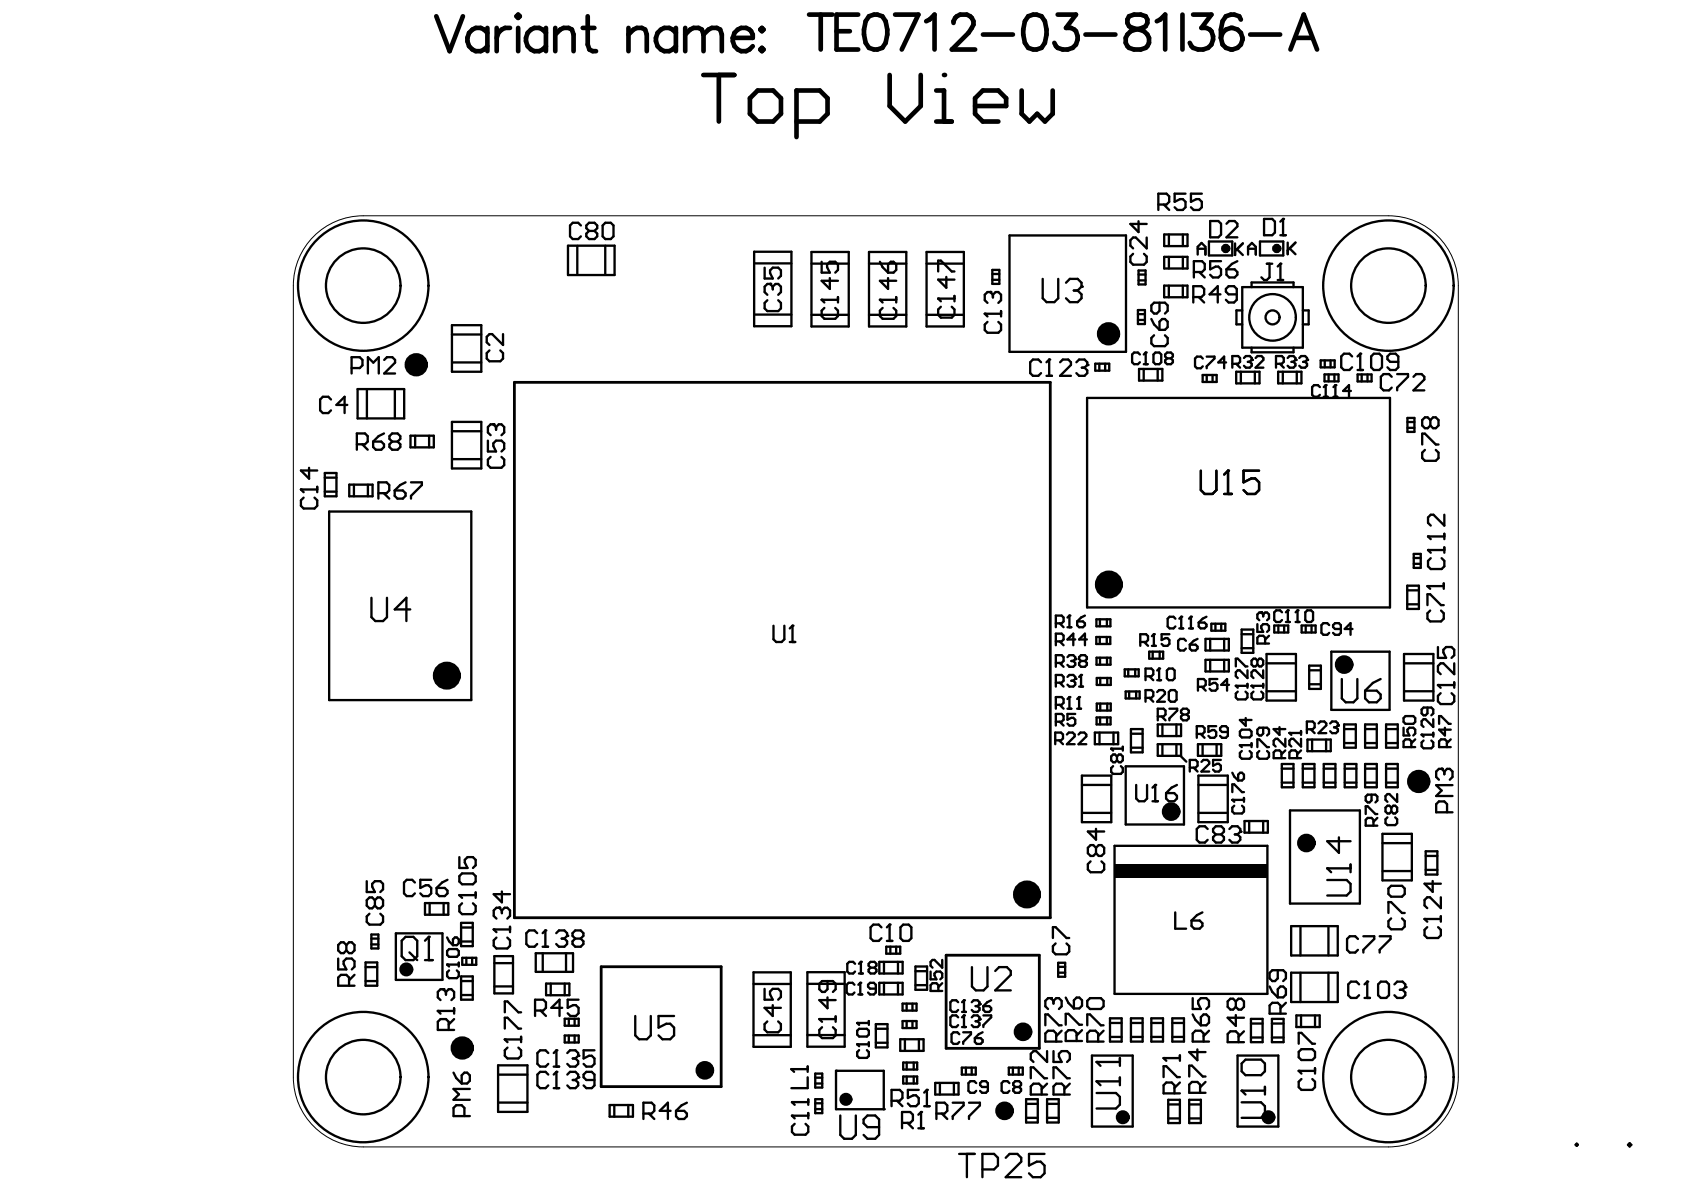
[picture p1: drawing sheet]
<svg xmlns="http://www.w3.org/2000/svg" width="297mm" height="210mm" viewBox="0 0 297 210" stroke-linecap="round" stroke-linejoin="round" font-family="sans-serif">
<g fill="none" stroke="#000" stroke-width=".41">
<path d="M102.5 39.8l-.5-.5h-1l-.5 .5v1.9l.5 .5h1l.5-.5M106.3 39.8l.5-.5h.9l.5 .5v1.9l-.5 .5h-.9l-.5-.5zM200.8 39v1.9l-1.4-1.4h2.9M204.3 36.1h1.5l.4-.5v-1l-.4-.4h-1.5v2.8M205.3 36.1l.9 .9M209.1 34.2h-1.9v1.4l1-.5h.4l.5 .5v1l-.5 .4h-.9l-.5-.4M212 34.2h-1.9v1.4l.9-.5h.5l.5 .5v1l-.5 .4h-1l-.4-.4M213.5 39h1.4l.5 .5v1.9l-.5 .5h-1.4zM216.3 39.5l.5-.5h1l.5 .5v.4l-2 2h2M223 38.6h1.4l.5 .5v1.9l-.5 .5h-1.4zM225.8 39.1l.5-.5v2.9M79.7 57.4h5.2v8.2h-5.2z"/>
<path d="M79.7 59h5.2M88.7 58.9v2l-1.9-2h-.5l-.4 .5v1l.4 .5M100.2 43.3h8.2v5.2h-8.2zM101.8 43.4v5.1M103.9 40.7l-.5-.4v-.5l.5-.5h1l.4 .5v.5l-.4 .4M103.9 40.7l-.5 .5v.5l.5 .5h1l.4-.5v-.5l-.4-.5M103.9 40.7h1M106.8 43.3v5.2M133 44.4h6.6v13.1h-6.6zM133 55.5h6.6M133 46.5h6.6M134.9 47.2v1.9h1.4l-.5-.9v-.5l.5-.5h1l.4 .5v.9l-.4 .5"/>
<path d="M135.4 53l-.5 .4v1l.5 .5h1.9l.4-.5v-1l-.4-.4M136.3 50.6l.5-.5h.5l.4 .5v.9l-.4 .5M136.3 50.6v.4M136.3 50.6l-.5-.5h-.4l-.5 .5v.9l.5 .5M143.1 46.5h6.6M143.1 44.4h6.6v13.2h-6.6zM143.1 55.5h6.6M144.9 46.2v1.9h1.5l-.5-1v-.4l.5-.5h.9l.5 .5v.9l-.5 .5M145.4 54.3l-.5 .5v1l.5 .4h1.9l.5-.4v-1l-.5-.5M146.4 49v2l-1.5-1.5h2.9M147.8 52.4v1M147.8 52.9h-2.9l.5 .5"/>
<path d="M153.3 46.5h6.6M153.3 44.4h6.6v13.2h-6.6zM153.3 55.5h6.6M155.2 46.2l.5 .9 .9 1M155.7 54.3l-.5 .5v1l.5 .4h1.9l.5-.4v-1l-.5-.5M156.6 46.7l.5-.5h.5l.5 .5v.9l-.5 .5h-1zM156.6 49v2l-1.4-1.5h2.9M158.1 52.4v1M158.1 52.9h-2.9l.5 .5M163.4 46.5h6.6M163.4 44.4h6.6v13.2h-6.6zM163.4 55.5h6.6"/>
<path d="M165.5 47.9v-1.9h.5l1.9 1.9h.5M166 54.1l-.5 .5v.9l.5 .5h1.9l.5-.5v-.9l-.5-.5M166.9 48.8v2l-1.4-1.5h2.9M168.4 52.2v1M168.4 52.7h-2.9l.5 .5M174.2 56.8l-.5 .5v.9l.5 .5h1.9l.5-.5v-.9l-.5-.5M175 47.6h1.3v2.5h-1.3zM175 48.3h1.3M175 49.4h1.3M175.1 52l-.4-.5h-.5l-.5 .5v.9l.5 .5M175.1 52l.5-.5h.5l.5 .5v.9l-.5 .5M175.1 52v.5"/>
<path d="M176.6 54.9v.9M176.6 55.3h-2.9l.5 .5M178.1 41.5h20.5v20.6h-20.5zM183.9 49.2v3.4l.7 .7h1.4l.7-.7v-3.4M188 49.9l.7-.7h1.4l.7 .7v.7l-.7 .6M189.4 51.2h.7M190.1 51.2l.7 .7v.7l-.7 .7h-1.4l-.7-.7M199.9 44.8l-.5 .4v1l.5 .5h1.9l.5-.5v-1l-.5-.4M200.7 54.7h1.2v2.5h-1.2zM200.7 56.4h1.2M200.7 55.4h1.2M200.8 47.7h1.3v2.5h-1.3z"/>
<path d="M200.8 48.4h1.3M200.8 49.5h1.3M202.3 41.9v1.9l-2-1.9h-.4l-.5 .5v.9l.5 .5M203.1 56.3l.5 .9 .9 1M203.6 59.1l-.5 .5v1l.5 .5h1.9l.5-.5v-1l-.5-.5M204.5 53.4v1.4l-.5 .5h-.4l-.5-.5v-.9l.5-.5h1.9l.5 .5v.9l-.5 .5M204.5 56.7l.5-.4h.5l.5 .4v1l-.5 .5h-1zM205.3 50.4h4.2v2h-4.2zM205.4 45.3h4.1v2.1h-4.1zM205.4 41.4h4.1v2h-4.1zM206.2 50.4v2M206.2 41.4v2"/>
<path d="M206.2 45.3v2.1M208.6 50.4v2M208.6 41.4v2M208.6 45.3v2.1M210.5 52.4h1.4l.5-.5v-.9l-.5-.5h-1.4v2.9M210.6 48h1.4l.5-.5v-1l-.5-.4h-1.4v2.8M211.3 44.9v-1.4l.6-.6 .7 .6v1.4M211.3 43.9h1.3M211.4 52.4l1 1M211.5 48l1 .9M213.2 42.6h4.2v2.5h-4.2zM215.3 51.9h-1.9l1.4-1.4v2.9"/>
<path d="M215.4 46.1h-1.9v1.4l.9-.5h.5l.5 .5v1l-.5 .4h-1l-.4-.4M216.3 47.5h1.5l.5 .5v.5l-.5 .4h-1l-.5-.4zM217.9 42.9v2.1M218.2 51.9h-1.5l-.5-.5v-.4l.5-.5h1l.5 .5v1.9l-.5 .5h-1l-.5-.5M218.2 44l1 1M218.3 46.1l-1 .4-1 1M219.1 54.8h-1v2.4h1M219.1 50.6h10.7v10.7h-10.7zM219.2 42.9l-1.3 1.4M220.1 43.9h1.4M220.1 44.9v-1.4l.7-.6 .7 .6v1.4M220.8 50.6v-.8h7.4v.8"/>
<path d="M222.2 42.6h4.2v2.5h-4.2zM223.5 46.5h.9M223.9 46.5v2.4l-.4 .5h-.5l-.5-.5M225.4 49.4h.9M225.4 47l.5-.5v2.9M225.8 41.5h1M227.1 42.8v2M227.5 43.8l1 1M228.5 42.8l-1.4 1.4M229.8 54.8h1v2.4h-1M58.4 70.5l-.5-.5h-1l-.4 .5v1.9l.4 .5h1l.5-.5M61.3 71.4h-2l1.5-1.4v2.9"/>
<path d="M62 64.9h1.5l.4-.5v-.9l-.4-.5h-1.5v2.9M62.9 78.4h1.5l.5-.5v-1l-.5-.4h-1.5v2.8M63.1 68.6h8.2v5.2h-8.2zM63.9 78.4l1 .9M64.7 68.7v5.1M64.9 65.9v-2.9l1 1 .9-1v2.9M65.8 77.9h1.5l.4 .5v.5l-.4 .4h-1l-.5-.4zM67.7 76.5l-.9 .4-1 1M67.8 63.5l.4-.5h1l.5 .5v.5l-1.9 1.9h1.9M69.2 77.9l-.5-.5v-.5l.5-.4h.9l.5 .4v.5l-.5 .5M69.2 77.9l-.5 .5v.5l.5 .4h.9l.5-.4v-.5l-.5-.5M69.2 77.9h.9"/>
<path d="M69.6 68.7v5.1M72.4 76.9h4.1v2h-4.1zM73.2 76.9v2M75.7 76.9v2M79.7 74.4h5.2v8.2h-5.2zM79.7 76.1h5.2M79.7 63.9h5.2M86.1 77.7v1.9h1.4l-.5-.9v-.5l.5-.5h1l.4 .5v1l-.4 .4M86.3 61.8l-.4 .5v.9l.4 .5h2l.4-.5v-.9l-.4-.5M87.5 75.3l-.5-.5h-.5l-.4 .5v1l.4 .5M87.5 75.3l.5-.5h.5l.4 .5v1l-.4 .5M87.5 75.3v.5"/>
<path d="M183.6 63.9l-.4-.5h-1l-.5 .5v1.9l.5 .5h1l.4-.5M184.6 66.3h.9M184.6 63.9l.5-.5v2.9M187 63.9l.5-.5h.9l.5 .5v.5l-1.9 1.9h1.9M189.9 63.9l.4-.5h1l.5 .5v.5l-.5 .5M190.8 64.9h.5M191.3 64.9l.5 .4v.5l-.5 .5h-1l-.4-.5M191.8 70.2h53.4v36.9h-53.4zM193.2 64.2h2.5v1.2h-2.5zM193.9 64.2v1.2M194.9 64.2v1.2M200.9 65.1h4.1v2h-4.1z"/>
<path d="M201.1 62.5l-.4-.3h-.7l-.3 .3v1.4l.3 .3h.7l.4-.3M201.7 65.1v2M201.7 64.2h.7M201.7 62.5l.4-.3v2M203.5 62.5l.3-.3h.7l.3 .3v1.4l-.3 .3h-.7l-.3-.3zM204.2 65.1v2M205.9 63.2l-.4-.3v-.4l.4-.3h.6l.4 .3v.4l-.4 .3M205.9 63.2l-.4 .4v.3l.4 .3h.6l.4-.3v-.3l-.4-.4M205.9 63.2h.6M212.1 66.1h2.5v1.3h-2.5zM212.2 63.2l-.4-.3h-.7l-.3 .3v1.4l.3 .4h.7l.4-.4M212.8 62.9h1.4v.3l-1.4 1.4v.4"/>
<path d="M212.9 66.1v1.3M213.9 66.1v1.3M216.3 63.9h-1.4l1-1v2.1M217.4 64.2h1l.3-.4v-.7l-.3-.3h-1v2.1M218.1 64.2l.6 .7M218.1 65.6h4.1v2h-4.1zM218.9 65.6v2M219.4 63.1l.4-.3h.6l.4 .3v.4l-.4 .3M220.1 63.8h.3M220.4 63.8l.4 .4v.3l-.4 .4h-.6l-.4-.4M220.8 61.3v.8h7.4v-.8M221.3 65.6v2"/>
<path d="M221.5 63.1l.3-.3h.7l.3 .3v.4l-1.3 1.4h1.3M225.1 64.2h1l.3-.4v-.7l-.3-.3h-1v2.1M225.5 65.6h4.1v2h-4.1zM225.8 64.2l.6 .7M226.3 65.6v2M227.1 63.1l.4-.3h.7l.3 .3v.4l-.3 .3M227.8 63.8h.4M228.2 63.8l.3 .4v.3l-.3 .4h-.7l-.4-.4M228.7 65.6v2M229.2 63.1l.3-.3h.7l.4 .3v.4l-.4 .3M229.9 63.8h.3M230.2 63.8l.4 .4v.3l-.4 .4h-.7l-.3-.4"/>
<path d="M232.8 68.3l-.3-.4h-.7l-.4 .4v1.3l.4 .4h.7l.3-.4M233 63.6h2.4v1.2h-2.4zM233.5 70h.7M233.5 68.3l.3-.4v2.1M233.6 66h2.5v1.3h-2.5zM233.7 63.6v1.2M234.3 66v1.3M234.7 63.6v1.2M235.2 68.3l.4-.4v2.1M235.2 70h.7M235.4 66v1.3M238.3 69h-1.4l1-1.1v2.1"/>
<path d="M238.5 62.9l-.5-.5h-.9l-.5 .5v1.9l.5 .5h.9l.5-.5M239.5 65.3h.9M239.5 62.9l.4-.5v2.9M239.5 66h2.4v1.3h-2.4zM240.2 66v1.3M241.2 66v1.3M241.9 62.9l.4-.5h1l.5 .5v1.9l-.5 .5h-1l-.4-.5zM245.5 66.5l-.5-.5h-1l-.4 .5v1.9l.4 .5h1l.5-.5M246.4 66h2v.5l-2 1.9v.5M246.6 63.8h-1.4l-.5-.4v-.5l.5-.5h1l.4 .5v1.9l-.4 .5h-1l-.5-.5M248.3 73.7h1.2v2.5h-1.2zM248.3 75.5h1.2"/>
<path d="M248.3 74.4h1.2M249.3 66.5l.5-.5h1l.4 .5v.4l-1.9 2h1.9M250.9 78.4v-1.9h.4l2 1.9h.4M251.3 79.4l-.4 .4v1l.4 .5h2l.4-.5v-1l-.4-.4M252.3 74.1l-.5-.5h-.5l-.4 .5v1l.4 .4h.5l.5-.4M252.3 74.1l.5-.5h.5l.4 .5v1l-.4 .4h-.5l-.5-.4M252.3 74.1v1M53.6 87.8l-.5 .5v.9l.5 .5h1.9l.5-.5v-.9l-.5-.5M54.5 82.5v1.9l-1.4-1.4h2.9M56 85.9v.9M56 86.3h-2.9l.5 .5M57.3 83.4h2v4.1h-2z"/>
<path d="M57.3 84.3h2M57.3 86.7h2M58.1 90.2h25v33.3h-25zM61.6 85.5h4.1v2h-4.1zM62.4 85.5v2M64.9 85.5v2M66.7 87h1.5l.5-.5v-.9l-.5-.5h-1.5v2.9M67.7 87l1 1M69.6 86.5h1.5l.4 .5v.5l-.4 .5h-1l-.5-.5zM71.5 85.1l-.9 .5-1 .9M72.5 85.1h1.9v.5l-1.9 1.9v.5M79.7 81h5.2"/>
<path d="M86.5 80.6l-.4 .5v.9l.4 .5h2l.4-.5v-.9l-.4-.5M211.8 83v3.4l.7 .7h1.4l.7-.7v-3.4M215.9 87.1h1.4M215.9 83.7l.7-.7v4.1M222.1 83h-2.7v2.1l1.3-.7h.7l.7 .7v1.3l-.7 .7h-1.4l-.6-.7M249.4 97.7h1.2v2.5h-1.2zM249.4 99.4h1.2M249.4 98.4h1.2M252.4 98.5l-.5 .4v1l.5 .5h1.9l.5-.5v-1l-.5-.4M254.8 90.8v1.9l-2-1.9h-.4l-.5 .5v.9l.5 .5M254.8 94.1v1M254.8 96.5v1"/>
<path d="M254.8 97h-2.9l.5 .5M254.8 94.6h-2.9l.5 .5M65.5 105.4v3.5l.7 .6h1.4l.7-.6v-3.5M72.4 107.5h-2.8l2.1-2.1v4.1M136.4 110.4v2.4l.5 .4h1l.5-.4v-2.4M139.3 113.2h1M139.3 110.8l.5-.4v2.8M186.2 110h1.1l.3-.4v-.7l-.3-.3h-1.1v2M186.2 113.1h1.1l.3-.3v-.7l-.3-.3h-1.1v2M186.2 116.9h1.1l.3-.3v-.7l-.3-.3h-1.1v2M186.9 113.1l.7 .7M186.9 116.9l.7 .7"/>
<path d="M186.9 110l.7 .6M188.3 115.9l.3-.3h.7l.4 .3v.3l-.4 .4M188.3 119.4l.3-.3h.7l.4 .3v.3l-.4 .4M188.3 108.9l.3-.3v2M188.3 110.6h.7M189 116.6h.3M189.3 116.6l.4 .3v.4l-.4 .3h-.7l-.3-.3M189.7 112.8h-1.4l1-1v2M190 109.6h1l.4 .4v.3l-.4 .3h-.7l-.3-.3zM190.3 119.4l.4-.3v2M190.7 116.6l-.4-.4v-.3l.4-.3h.7l.3 .3v.3l-.3 .4M190.7 116.6h.7"/>
<path d="M190.7 116.6l-.4 .3v.4l.4 .3h.7l.3-.3v-.4l-.3-.3M191.4 108.6l-.7 .3-.7 .7M191.7 112.8h-1.4l1.1-1v2M193.4 112.4h2.4v1.2h-2.4zM193.4 109.2h2.5v1.3h-2.5zM193.4 116h2.5v1.2h-2.5zM193.5 119.6h2.4v1.2h-2.4zM194 112.4v1.2M194 109.2v1.3M194 116v1.2M194.1 119.6v1.2M195.2 112.4v1.2"/>
<path d="M195.2 109.2v1.3M195.3 116v1.2M195.3 119.6v1.2M198.4 118.1h2.5v1.2h-2.5zM199 118.1v1.2M200.2 118.1v1.2M201.1 113.2h1.1l.3-.3v-.7l-.3-.3h-1.1v2M201.8 113.2l.7 .7M202.1 119.3h1l.3-.3v-.7l-.3-.4h-1v2.1M202.7 114.9h2.5v1.3h-2.5zM202.7 119.3l.7 .7M203.2 112.2l.3-.3v2"/>
<path d="M203.2 113.9h.7M203.3 114.9v1.3M204.1 118.3l.4-.4v2.1M204.1 120h.7M204.6 114.9v1.3M205.8 118.3l.4-.4h.7l.3 .4v1.3l-.3 .4h-.7l-.4-.4zM206.3 111.9h-1.4v1l.7-.3h.3l.4 .3v.7l-.4 .3h-.7l-.3-.3M207.3 109.1l-.3-.3h-.7l-.3 .3v1.4l.3 .3h.7l.3-.3M208 110.8h.7M208 109.1l.4-.3v2M209.2 113l-.4-.3h-.6l-.4 .3v1.4l.4 .3h.6l.4-.3M209.7 109.1l.4-.3v2"/>
<path d="M209.7 110.8h.7M209.9 113.7h1l.3 .4v.3l-.3 .3h-.7l-.3-.3zM211.2 112.7l-.7 .3-.6 .7M211.4 109.8h1.1l.3 .4v.3l-.3 .3h-.7l-.4-.3zM212.6 116.4h4.2v2h-4.2zM212.6 112.7h4.2v2h-4.2zM212.8 108.8l-.7 .3-.7 .7M213.5 112.7v2M213.5 116.4v2M213.7 110h2.4v1.2h-2.4zM214.4 110v1.2M214.7 119.8h-1.3v1l.6-.3h.4l.3 .3v.7l-.3 .3h-.7l-.3-.3"/>
<path d="M215.4 110v1.2M215.9 116.4v2M215.9 112.7v2M218 117.6v-1.4h.3l1.4 1.4h.3M219 111.9h2.1M219 114.3h2.1M219 111h2.1v4.2h-2.1zM220 118.2v1.4l-1.3-1.4h-.4l-.3 .4v.7l.3 .3M221.8 116.5l-.4-.3h-.3l-.3 .3v.7l.3 .4h.3l.4-.4M221.8 116.5l.3-.3h.4l.3 .3v.7l-.3 .4h-.4l-.3-.4M221.8 110.1v1.4h1l-.3-.7v-.4l.3-.3h.7l.3 .3v.7l-.3 .4M221.8 116.5v.7"/>
<path d="M222.8 118.2v1.4l-1.4-1.4h-.3l-.3 .4v.7l.3 .3M222.8 108.4v.3M222.8 108.4l-.3-.4h-.4l-.3 .4v.7l.3 .3M222.8 108.4l.4-.4h.3l.3 .4v.7l-.3 .3M223.2 113.5v-1l-.4-.4h-.7l-.3 .4v1h2M223.4 115.4h5.2v8.2h-5.2zM223.4 117h5.2M223.8 112.1l-.6 .7M224.8 110.3h2.4v1.3h-2.4zM225.5 110.3v1.3M226.1 108l-.3-.3h-.7l-.3 .3v1.4l.3 .3h.7l.3-.3M226.5 110.3v1.3"/>
<path d="M226.8 108l.4-.3v2M226.8 109.7h.7M228.5 108l.4-.3v2M228.5 109.7h.7M229.6 110.3h2.5v1.3h-2.5zM230.2 108l.4-.3h.7l.3 .3v1.4l-.3 .3h-.7l-.4-.3zM230.3 110.3v1.3M230.9 117.4h2.1v4.1h-2.1zM230.9 118.2h2.1M231.3 110.3v1.3M234.5 110.3l-.4-.4h-.7l-.3 .4v1.3l.3 .4h.7l.4-.4M234.8 114.9h10.3v10.3h-10.3z"/>
<path d="M236.5 110.9h-1l-.4-.3v-.3l.4-.4h.7l.3 .4v1.3l-.3 .4h-.7l-.4-.4M236.7 119.8v3.4l.7 .7h1.3l.7-.7v-3.4M238.6 110.9h-1.4l1-1v2.1M243.5 119.8l-1.3 .7-1.4 1.3M247.7 115.4h5.1v8.2h-5.1zM247.7 117h5.1M248.2 106.6h2.1M248.2 104.1h2.1M248.2 103.3h2.1v4.1h-2.1zM251.8 106.7v-1.9h.5l1.9 1.9h.5M252.3 107.7l-.5 .5v.9l.5 .5h1.9l.5-.5v-.9l-.5-.5M253.6 114.1v1.9h1.5l-.5-.9v-.5l.5-.5h.9l.5 .5v1l-.5 .4"/>
<path d="M254.7 102.9v1M254.7 103.4h-2.9l.5 .5M256.5 117v1.9l-1.9-1.9h-.5l-.5 .5v.9l.5 .5M186.1 130.6h1.1l.3-.4v-.6l-.3-.4h-1.1v2.1M186.2 120.4h1.1l.3-.3v-.7l-.3-.3h-1.1v2M186.2 124.3h1.1l.3-.3v-.7l-.3-.3h-1.1v2M186.2 127.3h1.1l.3-.3v-.7l-.3-.4h-1.1v2.1M186.8 130.6l.7 .7M186.9 124.3l.7 .7M186.9 127.3l.7 .7M186.9 120.4l.7 .7M188.2 129.6l.3-.4h.7l.4 .4v.3l-1.4 1.4h1.4"/>
<path d="M188.3 123.3l.3-.3v2M188.3 125h.7M189 120.1h.3M189.3 120.1l.4 .3v.4l-.4 .3h-.7l-.3-.3M189.7 125.9h-1.4v1.1l.7-.4h.3l.4 .4v.6l-.4 .4h-.7l-.3-.4M190 123.3l.3-.3v2M190 125h.7M190.2 129.6l.4-.4h.7l.3 .4v.3l-1.4 1.4h1.4M190.3 121.1h.7M190.8 138.5h5.2M190.8 136.8h5.2v8.2h-5.2zM193.1 129.2h4.1v2.1h-4.1z"/>
<path d="M193.4 126.5h2.5v1.3h-2.5zM193.5 124.1h2.4v1.2h-2.4zM193.9 129.2v2.1M194 126.5v1.3M194.1 124.1v1.2M195.3 126.5v1.3M195.3 124.1v1.2M196.3 135.1l-.3 .4v.7l.3 .3h1.4l.4-.3v-.7l-.4-.4M196.4 129.2v2.1M197 133.4l-.3-.3h-.4l-.3 .3v.7l.3 .4h.4l.3-.4M197 133.4l.4-.3h.3l.4 .3v.7l-.4 .4h-.3l-.4-.4M197 133.4v.7"/>
<path d="M198.1 131.7v.7M198.1 132.1h-2.1l.3 .3M198.6 122h2.4v1.2h-2.4zM198.6 135.2h10.2v10.2h-10.2zM199.2 122v1.2M199.5 128.6h2v4.1h-2zM199.5 131.9h2M199.5 129.4h2M200.4 122v1.2M200.4 138.5v2.4l.5 .4h1l.4-.4v-2.4M202.1 123.1h1l.3-.3v-.7l-.3-.4h-1v2.1M202.7 123.1l.7 .7"/>
<path d="M203.3 138.9l.5-.4v2.8M204.1 122.1l.4-.4h.6l.4 .4v.3l-1.4 1.4h1.4M204.2 127.8h4.1v2h-4.1zM204.2 126.4h1l.4-.4v-.6l-.4-.4h-1v2.1M204.2 131.3h4.1v2h-4.1zM204.9 126.4l.7 .7M205 127.8v2M205 131.3v2M205.7 139.9h1.4l.5 .5v.5l-.5 .4h-.9l-.5-.4zM206.3 125h1.3v.4l-1.3 1.3v.4M206.5 121.7h.7l.3 .4v1.3l-.3 .4h-.7l-.3-.4v-1.3zM207.5 127.8v2"/>
<path d="M207.5 131.3v2M207.6 138.5l-1 .4-.9 1M208.3 133.4l.9 .9M208.7 126l-.4-.3v-.3l.4-.4h.6l.4 .4v.3l-.4 .3M208.7 126l-.4 .4v.3l.4 .4h.6l.4-.4v-.3l-.4-.4M208.7 126h.6M209.9 135.4h1l.3-.3v-.7l-.3-.4h-1v2.1M210.6 135.4l.6 .7M211.1 129.5h1l.4-.4v-.7l-.4-.3h-1v2M211.3 131.3h4.1v2h-4.1zM211.3 121.1h1l.4-.3v-.7l-.4-.3h-1v2M211.4 138.5h5.1"/>
<path d="M211.4 136.8h5.2v8.2h-5.2zM211.8 129.5l.7 .6M211.9 134.4l.4-.4h.6l.4 .4v.3l-1.4 1.4h1.4M212 121.1l.7 .7M212.1 131.3v2M214.5 128.1h-1.3v1l.6-.3h.4l.3 .3v.7l-.3 .3h-.7l-.3-.3M214.6 131.3v2M215.3 134h-1.3v1.1l.7-.4h.3l.3 .4v.7l-.3 .3h-.7l-.3-.3M216.6 129.1h-1.1l-.3-.3v-.4l.3-.3h.7l.4 .3v1.4l-.4 .3h-.7l-.3-.3M216.8 120.8h-1.4l1-1v2M217.4 139.7v-1.3h.3l1.4 1.3h.3M217.4 136.3l.3 .7 .7 .7"/>
<path d="M218.3 122l-.3 .3v.7l.3 .4h1.4l.3-.4v-.7l-.3-.3M218.4 136.6l.3-.3h.4l.3 .3v.7l-.3 .4h-.7zM218.7 129l.3-.3h1.4l.4 .3v.7l-.4 .4h-1.4l-.3-.4zM219 132.5l-.3 .3v.7l.3 .3h1.4l.4-.3v-.7l-.4-.3M219.7 126.7v1.3l-1-1h2.1M220 121h-2l.3 .3M220 120.6v.7M220.8 131.1v.7M220.8 131.4h-2.1l.3 .4M221.1 122l-.3 .3v.7l.3 .4h1.4l.3-.4v-.7l-.3-.3M221.8 131.8v-1.4h.3l1.4 1.4h.3M222.1 132.5l-.3 .3v.7l.3 .3h1.4l.3-.3v-.7l-.3-.3"/>
<path d="M222.8 120.6v.7M222.8 128.4v1l-.3 .3h-.4l-.3-.3v-.7l.3-.3h1.4l.3 .3v.7l-.3 .3M222.8 121h-2l.3 .3M223.4 121.9h5.2M225.7 128.3v1.3l-1-1h2M226 133.7v-1l-.3-.3h-.7l-.3 .3v1h2M226.1 138h2.1M226.1 135.6h2.1M226.1 134.8h2.1v4.1h-2.1zM226.7 130.3v1.4l-1.4-1.4h-.3l-.3 .4v.6l.3 .4M226.7 132.4l-.7 .6M228.8 133.7v-1l-.3-.3h-.7l-.4 .3v1h2.1"/>
<path d="M229.5 128.9v.7M229.5 130.3v1.4l-1.4-1.4h-.3l-.4 .4v.6l.4 .4M229.5 132.4l-.7 .6M229.5 129.3h-2.1l.4 .3M229.8 138h2.1M229.8 135.6h2.1M229.8 134.8h2.1v4.1h-2.1zM230.5 128.6h1l.4-.3v-.7l-.4-.3h-1v2M230.6 130.4h4.1v2.1h-4.1zM230.9 120.7h2.1M231.2 128.6l.7 .7M231.4 130.4v2.1"/>
<path d="M232.6 127.6l.3-.3h.7l.3 .3v.4l-1.3 1.3h1.3M233.5 138h2.1M233.5 135.6h2.1M233.5 134.8h2.1v4.1h-2.1zM233.9 130.4v2.1M234.6 127.6l.4-.3h.7l.3 .3v.4l-.3 .3M235.3 128.3h.4M235.7 128.3l.3 .3v.4l-.3 .3h-.7l-.4-.3M237.1 131.1h2M237.1 128.6h2M237.1 127.8h2v4.1h-2zM237.2 138h2.1"/>
<path d="M237.2 135.6h2.1M237.2 134.8h2.1v4.1h-2.1zM240.8 121.8h2l.7 .7v.7l-.7 .7h-1.3l-.7-.7zM240.8 138h2M240.8 135.6h2M240.8 127.8h2v4.1h-2zM240.8 134.8h2v4.1h-2zM240.8 131.1h2M240.8 128.6h2M244.5 134.8h2v4.1h-2zM244.5 131.1h2M244.5 128.6h2"/>
<path d="M244.5 127.8h2v4.1h-2zM244.5 138h2M244.5 135.6h2M247.6 128.4v1.3h1l-.3-.7v-.3l.3-.3h.7l.3 .3v.7l-.3 .3M247.6 126.7l.3-.4h1.4l.3 .4v.6l-.3 .4h-1.4l-.3-.4zM247.7 121.9h5.1M248.9 131.8v-1l-.3-.4h-.7l-.3 .4v1h2M249.6 130.4l-.7 .7M251.1 130.6l-.3 .4v.6l.3 .4h1.4l.3-.4v-.6l-.3-.4M251.8 124.8v1l-.4 .4h-.3l-.3-.4v-.7l.3-.3h1.4l.3 .3v.7l-.3 .4M252.8 126.9v1.3l-1.4-1.3h-.3l-.3 .3v.7l.3 .3M252.8 129.3v.6"/>
<path d="M252.8 129.6h-2l.3 .3M253.8 127.7v-1.4h.4l1.4 1.4h.3M254.1 122.3l-.5 .5v.9l.5 .5h1.9l.5-.5v-.9l-.5-.5M254.8 136.1l-.5-.5h-.5l-.5 .5v1l.5 .4M254.8 136.1l.4-.5h.5l.5 .5v1l-.5 .4M254.8 136.1v.5M254.9 128.4v1.3l-1.1-1h2.1M255.2 131.8v-1l-.3-.4h-.7l-.4 .4v1h2.1M255.9 130.4l-.7 .7M256.2 138.5h-2.9l1 .9-1 1h2.9M256.5 120.8h-2.9l.5 .5M256.5 120.4v.9"/>
<path d="M64.7 155.4v1.9h1.4l-.5-.9v-.5l.5-.5h1l.5 .5v1l-.5 .4M66.1 158.8l-.5-.5h-.4l-.5 .5v.9l.5 .5h.4l.5-.5M66.1 158.8l.5-.5h.5l.5 .5v.9l-.5 .5h-.5l-.5-.5M66.1 158.8v.9M73.2 155.7l-.5-.5h-1l-.4 .5v1.9l.4 .5h1l.5-.5M75 159.3h4.1v2h-4.1zM75.8 159.3v2M76.1 155.2h-2v1.4l1-.5h.5l.5 .5v1l-.5 .5h-1l-.5-.5M77 156.6h1.5l.4 .5v.5l-.4 .5h-1l-.5-.5zM78.3 159.3v2M78.9 155.2l-.9 .5-1 .9M81 151.2v1.9h1.5l-.5-1v-.4l.5-.5h.9l.5 .5v.9l-.5 .5"/>
<path d="M81.5 159.3l-.5 .5v1l.5 .4h1.9l.5-.4v-1l-.5-.5M81.5 154.1h1.9l.5 .4v1l-.5 .5h-1.9l-.5-.5v-1zM83.9 157.9h-2.9l.5 .5M83.9 157.4v1M88.5 157.2v2l-1.4-1.5h2.9M190.9 143.4h5.1M192.4 151.9l-.5 .5v1l.5 .5h1.9l.5-.5v-1l-.5-.5M193.3 149.5l-.5-.4h-.4l-.5 .4v1l.5 .5h.4l.5-.5M193.3 149.5l.5-.4h.5l.5 .4v1l-.5 .5h-.5l-.5-.5M193.3 146.2v1.9l-1.4-1.4h2.9M193.3 149.5v1M196.6 149.2h27v26.1h-27z"/>
<path d="M203.3 141.3h.9M211.4 143.4h5.1M213 146.2l-.5-.5h-.9l-.5 .5v1.9l.5 .5h.9l.5-.5M214.5 147.2l-.5-.5v-.5l.5-.5h.9l.5 .5v.5l-.5 .5M214.5 147.2l-.5 .5v.4l.5 .5h.9l.5-.5v-.4l-.5-.5M214.5 147.2h.9M216.9 146.2l.4-.5h1l.5 .5v.5l-.5 .5M217.7 142.1l-.3 .4v.6l.3 .4h1.4l.3-.4v-.6l-.3-.4M217.8 147.2h.5M218.3 147.2l.5 .5v.4l-.5 .5h-1l-.4-.5M219.4 140.7v.7M219.4 141.1h-2l.3 .3"/>
<path d="M219.5 144.8h4.1v2.1h-4.1zM220.3 144.8v2.1M222.8 144.8v2.1M227.5 143h12.4v16.4h-12.4zM234.1 155.2h3.4l.7 .7v1.4l-.7 .7h-3.4M236.2 147.7v2.7l-2.1-2h4.1M238.2 152.5v1.4M238.2 153.2h-4.1l.7 .7M240.9 143.6v-1.4h.3l1.4 1.4h.3M241.9 140.2v1l-.3 .3h-.4l-.3-.3v-.7l.3-.3h1.4l.3 .3v.7l-.3 .3M242.3 145.6v-1l-.4-.3h-.7l-.3 .3v1h2M242.9 144.3l-.6 .7"/>
<path d="M243.9 148.7h5.1M243.9 147.1h5.1v8.2h-5.1zM243.9 153.6h5.1M244.7 144.2l-.3 .3v.7l.3 .3h1.4l.3-.3v-.7l-.3-.3M245.4 156.3h1.9l.5 .4v1l-.5 .5h-1.9l-.5-.5v-1zM245.4 142.5l.4-.4h.3l.3 .4v.6l-.3 .4h-.3l-.4-.4M245.4 142.5l-.3-.4h-.4l-.3 .4v.6l.3 .4h.4l.3-.4M245.4 142.5v.6M246.4 140.1v1.3l-1.3-1.3h-.4l-.3 .3v.7l.3 .3M251.5 150.2h2v4.1h-2zM251.5 151h2M251.5 153.4h2"/>
<path d="M252.7 155.4v1.9l-1.4-1.4h2.8M254.1 158.3v1.9l-1.9-1.9h-.4l-.5 .4v1l.5 .5M255.2 143.3v-1.5l-.4-.4h-1l-.5 .4v1.5h2.9M59.7 169.1v1.9h1.4l-.5-1v-.4l.5-.5h1l.4 .5v.9l-.4 .5M61.1 166.7l-.5-.5h-.5l-.4 .5v.9l.4 .5h.5l.5-.5M61.1 166.7l.5-.5h.5l.4 .5v.9l-.4 .5h-.5l-.5-.5M61.1 166.7v.9M61.6 173.9v-1.5l-.5-.4h-1l-.4 .4v1.5h2.8M62.5 172l-.9 .9M64.5 173h2M64.5 170.6h2M64.5 169.8h2v4.1h-2z"/>
<path d="M65.2 161.2l-.5 .5v.9l.5 .5h1.9l.5-.5v-.9l-.5-.5M65.5 164.8h1.2v2.5h-1.2zM65.5 166.6h1.2M65.5 165.6h1.2M69.8 164.6h8.2v8.2h-8.2zM70.9 165.9l.6-.7h1.4l.7 .7v2.8l-.7 .7h-1.4l-.6-.7zM72.2 168l1.4 1.4M75 169.4h1.3M75 165.9l.6-.7v4.2M78.7 175l-.5-.5h-.5l-.5 .5v.9l.5 .5M78.7 175l.4-.5h.5l.5 .5v.9l-.5 .5M78.7 175v.4"/>
<path d="M78.9 167.7l.3-.3h1.4l.3 .3v.7l-.3 .4h-1.4l-.3-.4zM78.9 165.4l.3 .6 .7 .7M79.2 171.2l-.3 .3v.7l.3 .3h1.4l.3-.3v-.7l-.3-.3M79.9 165.7l.3-.3h.4l.3 .3v.7l-.3 .3h-.7zM80.1 179.8l-1 .9M80.1 177.8v1M80.1 178.3h-2.9l.5 .5M80.9 169.8v.7M80.9 170.1h-2l.3 .4M81.3 173h2.1M81.3 175.5h2.1M81.3 162.8h2.1v4.1h-2.1z"/>
<path d="M81.3 172.2h2.1v4.1h-2.1zM81.3 163.6h2.1M81.3 166.1h2.1M81.5 168.9h2.5v1.3h-2.5zM82.3 168.9v1.3M83.3 168.9v1.3M87.2 168.7h3.3v6.5h-3.3zM87.2 174h3.3M87.2 169.9h3.3M87.6 165.4l-.5 .5v.9l.5 .5h1.9l.5-.5v-.9l-.5-.5M88.5 160.6l.5-.5h.5l.5 .5v1l-.5 .4M88.5 160.6l-.5-.5h-.4l-.5 .5v1l.5 .4"/>
<path d="M88.5 160.6v.5M89 178.6v-2h.5l1.9 2h.5M90 163.5v.9M90 163.9h-2.9l.5 .5M94.4 178.3h1.4l.5-.5v-1l-.5-.5h-1.4v2.9M94.5 168.1h6.6v3.3h-6.6zM94.8 164.6l-.5-.5h-1l-.5 .5v1.9l.5 .5h1l.5-.5M95.3 178.3l1 .9M95.7 167h1M95.7 164.6l.5-.5v2.9M95.7 168.1v3.3M96.3 173.5h4.1v2h-4.1z"/>
<path d="M97.1 173.5v2M98.1 164.6l.5-.5h1l.4 .5v.5l-.4 .5M99.1 165.6h.5M99.2 177.8h-1.9l1.4-1.5v2.9M99.6 165.6l.4 .4v.5l-.4 .5h-1l-.5-.5M99.6 179.7h2.5v1.2h-2.5zM99.6 173.5v2M99.8 168.1v3.3M100.3 179.7v1.2M101.4 179.7v1.2M101.5 165.6l-.5 .4v.5l.5 .5h.9l.5-.5v-.5l-.5-.4M101.5 165.6h.9"/>
<path d="M101.5 165.6l-.5-.5v-.5l.5-.5h.9l.5 .5v.5l-.5 .5M102.1 176.3h-2v1.5l1-.5h.5l.5 .5v.9l-.5 .5h-1l-.5-.5M112.1 179.2v3.4l.6 .7h1.4l.7-.7v-3.4M118.9 179.2h-2.7v2.1l1.3-.7h.7l.7 .7v1.3l-.7 .7h-1.4l-.6-.7M132.9 171.5h6.6v13.1h-6.6zM132.9 173.6h6.6M134.9 174.4v1.9h1.4l-.5-.9v-.5l.5-.5h1l.4 .5v1l-.4 .4M136.3 177.3v1.9l-1.4-1.4h2.8M142.4 171.5h6.6v13.1h-6.6zM142.4 173.5h6.6M146 173.1v1.4l-.5 .5h-.5l-.5-.5v-1l.5-.4h1.9l.5 .4v1l-.5 .5M146 175.9v1.9l-1.5-1.4h2.9"/>
<path d="M147.4 179.8h-2.9l.5 .4M147.4 179.3v.9M150.7 173.7l-.3-.3h-.7l-.4 .3v1.4l.4 .3h.7l.3-.3M150.8 170l-.3-.3h-.7l-.3 .3v1.4l.3 .3h.7l.3-.3M151.4 175.4h.7M151.4 173.7l.3-.3v2M151.5 171.7h.7M151.5 170l.3-.3v2M153.6 170.7l-.4-.4v-.3l.4-.3h.6l.4 .3v.3l-.4 .4M153.6 170.7l-.4 .3v.4l.4 .3h.6l.4-.3v-.4l-.4-.3M153.6 170.7h.6M154.5 174.4h-1l-.4-.4v-.3l.4-.3h.6l.4 .3v1.4l-.4 .3h-.6l-.4-.3"/>
<path d="M155.1 169.7h4.1v2h-4.1zM155.1 173.4h4.1v2h-4.1zM155.5 163.6l-.5-.5h-1l-.4 .5v1.9l.4 .5h1l.5-.5M155.9 169.7v2M155.9 173.4v2M156.3 167h2.5v1.2h-2.5zM156.4 166h1M156.4 163.6l.5-.5v2.9M157 167v1.2M158.1 167v1.2M158.4 169.7v2M158.4 173.4v2"/>
<path d="M159.2 177h2.5v1.3h-2.5zM159.3 163.1h1l.5 .5v1.9l-.5 .5h-1l-.5-.5v-1.9zM159.9 177v1.3M160.9 177v1.3M161.5 173.8h2M161.5 171.3h2M161.5 170.5h2v4.1h-2zM164.1 171.4v1.3h1.1l-.4-.6v-.4l.4-.3h.7l.3 .3v.7l-.3 .3M165.5 174.8v-1l-.3-.4h-.7l-.4 .4v1h2.1M166.2 169.3v1.4l-1.4-1.4h-.3l-.4 .4v.6l.4 .4M166.2 173.4l-.7 .7M169 179.4l-.3-.3h-.7l-.4 .3v1.4l.4 .4h.7l.3-.4"/>
<path d="M169 176.8l-.3-.4h-.7l-.4 .4v1.3l.4 .4h.7l.3-.4M169.7 176.8l.3-.4v2.1M169.7 179.4l.3-.3v2.1M169.7 178.5h.7M171.4 179.4l.3-.3h.7l.4 .3v.4l-.4 .3M171.4 176.8l.3-.4h.7l.4 .4v.3l-.4 .4M171.4 170.6v3.4l.7 .7h1.4l.7-.7v-3.4M172.1 177.5h.3M172.4 177.5l.4 .3v.3l-.4 .4h-.7l-.3-.4M173.5 179.1h1.3v.3l-1.3 1.4v.4M173.5 177.5h1l.3 .3v.3l-.3 .4h-.7l-.3-.4zM174.8 176.4l-.7 .4-.6 .7"/>
<path d="M175.5 171.3l.7-.7h1.4l.7 .7v.7l-2.8 2.7h2.8M185.7 165.5v-2h.5l1.9 2h.5M185.8 176.5l-.5-.4h-.4l-.5 .4v1l.5 .5M185.8 176.5l.5-.4h.5l.5 .4v1l-.5 .5M185.8 176.5v.5M186.2 166.4l-.5 .5v.9l.5 .5h1.9l.5-.5v-.9l-.5-.5M186.7 169.8h1.2v2.5h-1.2zM186.7 171.6h1.2M186.7 170.5h1.2M188 176l.5 .9 .9 1M189.4 176.4l.5-.4h.5l.5 .4v1l-.5 .5h-1zM191.8 176.5l.5-.4h1.9l.5 .4v1l-.5 .5h-1.9l-.5-.5z"/>
<path d="M195.8 179.6h2v4.1h-2zM199.5 179.6h2v4.1h-2zM203.1 179.6h2v4.1h-2zM206.8 179.6h2v4.1h-2zM207.3 160.9v2.9h1.9M210.2 162.4h1.4l.5 .5v.4l-.5 .5h-.9l-.5-.5zM210.4 176.1v1.9h1.4l-.5-1v-.5l.5-.4h1l.5 .4v1l-.5 .5M210.4 178.9l.5 1 .9 1M211.8 179.4l.5-.5h.5l.5 .5v1l-.5 .5h-1zM212.1 160.9l-1 .5-.9 1M218 176.6l-.5-.4h-.5l-.5 .4v1l.5 .5h.5l.5-.5M218 179v2l-1.5-1.5h2.9"/>
<path d="M218 176.6v1M218 176.6l.5-.4h.4l.5 .4v1l-.5 .5h-.4l-.5-.5M220.7 179.7h2v4.1h-2zM223.9 174l.5 1 1 .9M224.4 179.7h2v4.1h-2zM225.4 171.1v1.5l-.5 .5h-.5l-.5-.5v-1l.5-.5h1.9l.5 .5v1l-.5 .5M225.4 174.5l.5-.5h.4l.5 .5v.9l-.5 .5h-.9zM225.9 178.8v-1.4l-.5-.5h-1l-.5 .5v1.4h2.9M226.8 176.9l-.9 .9M227.7 171.6h8.3v5.1h-8.3zM227.7 163.4h8.3v5.1h-8.3zM228.7 179.1h4.1v2.1h-4.1z"/>
<path d="M229.4 163.4v5.1M229.4 171.6v5.1M229.5 179.1v2.1M232 179.1v2.1M234.3 163.4v5.1M234.3 171.6v5.1M239.5 165.6l-.5-.5h-.9l-.5 .5v1.9l.5 .5h.9l.5-.5M239.7 173.6l-.5-.4h-.9l-.5 .4v1.9l.5 .5h.9l.5-.5M240.5 165.1h1.9v.5l-1.9 1.9v.5M240.7 176h.9M240.7 173.6l.5-.4v2.8M243.1 173.6l.5-.4h.9l.5 .4v1.9l-.5 .5h-.9l-.5-.5z"/>
<path d="M243.4 165.1h1.9v.5l-1.9 1.9v.5M244.9 161v-1.9h.5l1.9 1.9h.5M245.4 162l-.5 .5v.9l.5 .5h1.9l.5-.5v-.9l-.5-.5M246 173.6l.4-.4h1l.5 .4v.5l-.5 .5M246.9 174.6h.5M247.4 174.6l.5 .5v.4l-.5 .5h-1l-.4-.5M251.8 163.5l-.5 .5v1l.5 .5h1.9l.4-.5v-1l-.4-.5M254.1 161.6v1M254.1 162.1h-2.8l.5 .5M79.1 181.7v-1.5l-.4-.4h-1l-.5 .4v1.5h2.9M80 189.2l.5 1 .9 .9M81.4 189.7l.5-.5h.5l.5 .5v.9l-.5 .5h-1z"/>
<path d="M81.9 196.9v-1.5l-.5-.5h-.9l-.5 .5v1.5h2.9M82.9 192.1h-2.9l1 .9-1 1h2.9M87.9 187.9h5.1v8.2h-5.1zM87.9 189.6h5.1M87.9 194.5h5.1M89 181.4v-1.9h.5l1.9 1.9h.5M89.5 184.8l-.5 .5v.9l.5 .5h1.9l.5-.5v-.9l-.5-.5M91.9 182.9v.9M91.9 183.3h-2.9l.5 .5M96.7 189.5l-.5-.4h-.9l-.5 .4v2l.5 .4h.9l.5-.4M96.7 185.7l-.5-.4h-.9l-.5 .4v2l.5 .4h.9l.5-.4M97.7 191.9h.9"/>
<path d="M97.7 188.1h.9M97.7 185.7l.4-.4v2.8M97.7 189.5l.4-.4v2.8M99.6 182.7h2.5v1.2h-2.5zM100.1 189.5l.4-.4h1l.5 .4v.5l-.5 .5M100.1 185.7l.4-.4h1l.5 .4v.5l-.5 .5M100.3 182.7v1.2M101 186.7h.5M101 190.5h.5M101.4 182.7v1.2M101.5 190.5l.5 .5v.5l-.5 .4h-1l-.4-.4M101.5 186.7l.5 .5v.5l-.5 .4h-1l-.4-.4"/>
<path d="M104.9 185.3h-2v1.4l1-.5h.5l.5 .5v1l-.5 .4h-1l-.5-.4M104.9 190.5h-1.5l-.5-.5v-.5l.5-.4h1l.5 .4v2l-.5 .4h-1l-.5-.4M107.5 194.9h4.1v2.1h-4.1zM108.4 194.9v2.1M110.8 194.9v2.1M113.5 196.4h1.4l.5-.5v-.9l-.5-.5h-1.4v2.9M114.5 196.4l.9 1M118.3 195.9h-1.9l1.4-1.4v2.9M119.2 195.9h1.5l.5 .5v.5l-.5 .5h-1l-.5-.5zM121.2 194.5l-1 .5-1 .9M132.9 182.6h6.6M135.3 180.2l-.4 .4v1l.4 .5h2l.4-.5v-1l-.4-.4"/>
<path d="M140.2 198.2l-.5 .5v1l.5 .4h1.9l.5-.4v-1l-.5-.5M142.4 182.6h6.6M142.5 190v1.9h-2.9M142.5 188.1v1M142.5 188.6h-2.9l.5 .5M142.6 193.9v1M142.6 196.3v1M142.6 196.8h-2.9l.5 .5M142.6 194.4h-2.9l.5 .5M143.8 189.4h1.2v2.4h-1.2zM143.8 191.1h1.2M143.8 190.1h1.2"/>
<path d="M143.8 193.9h1.2v2.5h-1.2zM143.8 195.6h1.2M143.8 194.6h1.2M145 181.2l-.5 .5v.9l.5 .5h1.9l.5-.5v-.9l-.5-.5M147.5 188.9h8.4v6.8h-8.4zM148.2 196.8v3.4l.7 .7h1.4l.7-.7v-3.4M151.2 181.8l.3-.3h1.4l.4 .3v.7l-.4 .3h-1.4l-.3-.3zM151.5 185.2l-.3 .4v.7l.3 .3h1.4l.4-.3v-.7l-.4-.4M153.3 180.4h-2.1l.3 .4M153.3 180.1v.7M153.3 183.9v.6M153.3 184.2h-2.1l.3 .3"/>
<path d="M154.5 181.5h2M154.5 183.9h2M154.5 180.6h2v4.2h-2zM155.1 198.8h-2.1l-.7-.7v-.7l.7-.6h1.4l.7 .6v2.8l-.7 .7h-1.4l-.7-.7M157.3 194.2h1.4l.5-.5v-1l-.5-.5h-1.4v2.9M158.2 194.2l1 .9M158.8 183.3h4.1v2.1h-4.1zM159.1 198.1h1.4l.5-.5v-1l-.5-.5h-1.4v2.9M159.2 180.1h2.5v1.2h-2.5zM159.3 187.4h2.5v1.3h-2.5zM159.3 189.9h2.5v1.2h-2.5zM159.6 183.3v2.1"/>
<path d="M159.9 180.1v1.2M159.9 187.4v1.3M159.9 189.9v1.2M160.1 198.1l.9 .9M160.9 180.1v1.2M161.2 187.4v1.3M161.2 189.9v1.2M162 196.6l.5-.5v2.9M162 199h.9M162.1 192.2h-2v1.5l1-.5h.5l.5 .5v.9l-.5 .5h-1l-.5-.5M162.1 183.3v2.1M163 192.7l.5-.5v2.9"/>
<path d="M163 195.1h1M165 191h4.1v2.1h-4.1zM165.2 196.4h1.4l.5-.5v-.9l-.5-.5h-1.4v2.9M165.8 191v2.1M166.1 196.4l1 1M168 194.5h2v.5l-2 1.9v.5M168.3 191v2.1M169.2 182.4l-.3-.3h-.7l-.4 .3v1.4l.4 .3h.7l.3-.3M169.7 188.3h2.4v1.3h-2.4zM169.7 181.2h.7M169.9 182.1h1.4v.3l-1.4 1.4v.3M170.4 188.3v1.3"/>
<path d="M170.9 194.5h1.9v.5l-1.9 1.9v.5M171.4 188.3v1.3M172 183.1h1l.3 .4v.3l-.3 .3h-.7l-.3-.3zM172.1 180.1h.3M172.2 191l-.4-.3h-.6l-.4 .3v1.4l.4 .4h.6l.4-.4M172.4 180.1l.4 .4v.3l-.4 .4h-.7l-.3-.4M173.3 182.1l-.7 .3-.6 .7M174.2 191.7h-1l-.3-.3v-.4l.3-.3h.7l.3 .3v1.4l-.3 .4h-.7l-.3-.4M177.9 188.3h2.5v1.3h-2.5zM178 191l-.3-.3h-.7l-.3 .3v1.4l.3 .4h.7l.3-.4M178.7 188.3v1.3M179.1 191.7l-.4-.3v-.4l.4-.3h.7l.3 .3v.4l-.3 .3"/>
<path d="M179.1 191.7l-.4 .4v.3l.4 .4h.7l.3-.4v-.3l-.3-.4M179.1 191.7h.7M179.7 188.3v1.3M181 193.9h2v4.1h-2zM181 197.2h2M181 194.7h2M181.8 190.2v-1.9h.5l1.9 1.9h.5M183.7 193.1v-1.5l-.4-.4h-1l-.5 .4v1.5h2.9M184.4 180.9v-2h.5l1.9 2h.5M184.7 193.9h2v4.1h-2zM184.7 185.4v1.9l-1.9-1.9h-.5l-.5 .5v.9l.5 .5M184.7 197.2h2"/>
<path d="M184.7 194.7h2M184.7 191.2l-1 .9M185.8 185.4v1.9h1.5l-.5-.9v-.5l.5-.5h.9l.5 .5v.9l-.5 .5M185.8 190.2v-1.9h.5l1.9 1.9h.5M186.3 183.7v-1.4l-.5-.5h-.9l-.5 .5v1.4h2.9M187.3 181.8l-1 1M187.7 193.1v-1.5l-.4-.4h-1l-.5 .4v1.5h2.9M188 180.7v-1.9h.5l1.9 1.9h.5M188.7 191.2l-1 .9M189.9 183.6v-1.4l-.5-.5h-.9l-.5 .5v1.4h2.9M190.9 181.7l-1 1M191.8 180.9v-2h.5l1.9 2h.5"/>
<path d="M192.6 186.2h7.2v12.5h-7.2zM193.4 192.8h3.5l.6 .7v1.3l-.6 .7h-3.5M193.7 183.7v-1.4l-.5-.5h-.9l-.5 .5v1.4h2.9M194.7 181.8l-1 1M195.8 180.4h2M195.8 182.9h2M197.5 186.6v1.4M197.5 190.1v1.3M197.5 190.7h-4.1l.7 .7M197.5 187.3h-4.1l.7 .7M199.5 180.4h2M199.5 182.9h2"/>
<path d="M203.1 180.4h2M203.1 182.9h2M205.2 190v-1.9h.5l1.9 1.9h.5M206.1 197.3h2M206.1 194.8h2M206.1 194h2v4.1h-2zM206.8 180.4h2M206.8 182.9h2M207.2 192.9v-1.5l-.5-.5h-1l-.5 .5v1.5h2.9M208.1 186.2v.9M208.1 186.6h-2.9l.5 .5M208.1 190.9l-.9 1"/>
<path d="M209.8 197.3h2M209.8 194.8h2M209.8 194h2v4.1h-2zM209.8 189.9v-1.9h.4l2 1.9h.4M211.2 185.1v1.9l-1.4-1.4h2.8M211.7 192.8v-1.5l-.5-.5h-1l-.4 .5v1.5h2.8M212.3 183.7v-1.4l-.5-.5h-.9l-.5 .5v1.4h2.9M212.6 190.8l-.9 1M213.3 181.8l-1 1M218.3 186.2h7.2v12.5h-7.2zM218.5 183.8v-1.4l-.5-.5h-1l-.5 .5v1.4h2.9M219 187.6l.7-.7h2.7l.7 .7v1.4l-.7 .6h-2.7l-.7-.6z"/>
<path d="M219 194.4h3.4l.7 .7v1.4l-.7 .7h-3.4M219.4 181.9l-.9 1M220.7 180.5h2M220.7 183h2M223.1 191.7v1.4M223.1 192.4h-4.1l.7 .7M224.4 180.5h2M224.4 183h2M229.1 185.5l.5-.4h1.9l.5 .4v1l-.5 .5h-1.9l-.5-.5zM229.1 184.1v-1.9h.5l1.9 1.9h.5M229.6 190.3l-.5 .5v1l.5 .4h1.9l.5-.4v-1l-.5-.5M232 188.4v1"/>
<path d="M232 188.9h-2.9l.5 .5M169.2 203.5h2.7M170.5 203.5v4.1M173.3 206.3h2l.7-.7v-1.4l-.7-.7h-2v4.1M177.4 204.2l.7-.7h1.4l.6 .7v.7l-2.7 2.7h2.7M184.2 203.5h-2.7v2.1l1.4-.7h.7l.6 .7v1.4l-.6 .6h-1.4l-.7-.6M277.9 201.9l.2-.2 .2 .2-.2 .2zM287.2 201.9l.3-.3 .2 .3-.2 .3z"/>
<circle cx="64.1" cy="50.4" r="6.6"/>
<circle cx="64.1" cy="50.4" r="11.5"/>
<circle cx="224.5" cy="56" r="1.23"/>
<circle cx="224.5" cy="56" r="4.1"/>
<circle cx="244.9" cy="50.4" r="6.6"/>
<circle cx="244.9" cy="50.4" r="11.5"/>
<circle cx="64.1" cy="190" r="6.6"/>
<circle cx="64.1" cy="190" r="11.5"/>
<circle cx="244.9" cy="190" r="6.6"/>
<circle cx="244.9" cy="190" r="11.5"/>
</g>
<path d="M90.7 67.4h94.6v94.5h-94.6zM106 170.5h21.2v21.2h-21.2zM166.9 168.5h16.4v16.4h-16.4z" fill="none" stroke="#000" stroke-width=".49"/>
<g fill="#000">
<circle cx="166.5" cy="13.2" r=".41"/>
<circle cx="226.3" cy="38.6" r=".21"/>
<circle cx="135.8" cy="50.1" r=".21"/>
<circle cx="144.9" cy="52.9" r=".21"/>
<circle cx="155.2" cy="52.9" r=".21"/>
<circle cx="165.5" cy="52.7" r=".21"/>
<circle cx="173.7" cy="55.3" r=".21"/>
<circle cx="174.7" cy="51.5" r=".21"/>
<circle cx="190.8" cy="50.6" r=".21"/>
<circle cx="225.9" cy="46.5" r=".21"/>
<circle cx="87" cy="74.8" r=".21"/>
<circle cx="185.1" cy="63.4" r=".21"/>
<circle cx="191.8" cy="64.4" r=".21"/>
<circle cx="202.1" cy="62.2" r=".21"/>
<circle cx="220.8" cy="63.5" r=".21"/>
<circle cx="228.5" cy="63.5" r=".21"/>
<circle cx="230.6" cy="63.5" r=".21"/>
<circle cx="233.8" cy="67.9" r=".21"/>
<circle cx="235.6" cy="67.9" r=".21"/>
<circle cx="239.9" cy="62.4" r=".21"/>
<circle cx="53.1" cy="86.3" r=".21"/>
<circle cx="216.6" cy="83" r=".21"/>
<circle cx="251.9" cy="94.6" r=".21"/>
<circle cx="251.9" cy="97" r=".21"/>
<circle cx="139.8" cy="110.4" r=".21"/>
<circle cx="188.6" cy="108.6" r=".21"/>
<circle cx="189.7" cy="119.7" r=".21"/>
<circle cx="189.7" cy="116.2" r=".21"/>
<circle cx="190.7" cy="119.1" r=".21"/>
<circle cx="203.5" cy="111.9" r=".21"/>
<circle cx="204.5" cy="117.9" r=".21"/>
<circle cx="208.4" cy="108.8" r=".21"/>
<circle cx="210.1" cy="108.8" r=".21"/>
<circle cx="222.5" cy="108" r=".21"/>
<circle cx="227.2" cy="107.7" r=".21"/>
<circle cx="228.9" cy="107.7" r=".21"/>
<circle cx="251.8" cy="103.4" r=".21"/>
<circle cx="188.6" cy="123" r=".21"/>
<circle cx="190.3" cy="123" r=".21"/>
<circle cx="196" cy="132.1" r=".21"/>
<circle cx="203.8" cy="138.5" r=".21"/>
<circle cx="218" cy="121" r=".21"/>
<circle cx="218.7" cy="131.4" r=".21"/>
<circle cx="220.8" cy="121" r=".21"/>
<circle cx="227.4" cy="129.3" r=".21"/>
<circle cx="236" cy="128" r=".21"/>
<circle cx="250.8" cy="129.6" r=".21"/>
<circle cx="253.6" cy="120.8" r=".21"/>
<circle cx="254.3" cy="135.6" r=".21"/>
<circle cx="81" cy="157.9" r=".21"/>
<circle cx="217.4" cy="141.1" r=".21"/>
<circle cx="218.8" cy="146.7" r=".21"/>
<circle cx="234.1" cy="153.2" r=".21"/>
<circle cx="75.6" cy="165.2" r=".21"/>
<circle cx="77.2" cy="178.3" r=".21"/>
<circle cx="78.2" cy="174.5" r=".21"/>
<circle cx="78.9" cy="170.1" r=".21"/>
<circle cx="87.1" cy="163.9" r=".21"/>
<circle cx="88" cy="160.1" r=".21"/>
<circle cx="96.2" cy="164.1" r=".21"/>
<circle cx="100" cy="165.1" r=".21"/>
<circle cx="144.5" cy="179.8" r=".21"/>
<circle cx="151.7" cy="173.4" r=".21"/>
<circle cx="151.8" cy="169.7" r=".21"/>
<circle cx="156.9" cy="163.1" r=".21"/>
<circle cx="170" cy="179.1" r=".21"/>
<circle cx="170" cy="176.4" r=".21"/>
<circle cx="172.8" cy="179.8" r=".21"/>
<circle cx="172.8" cy="177.1" r=".21"/>
<circle cx="185.3" cy="176.1" r=".21"/>
<circle cx="241.2" cy="173.2" r=".21"/>
<circle cx="247.9" cy="174.1" r=".21"/>
<circle cx="251.3" cy="162.1" r=".21"/>
<circle cx="89" cy="183.3" r=".21"/>
<circle cx="98.1" cy="185.3" r=".21"/>
<circle cx="98.1" cy="189.1" r=".21"/>
<circle cx="102" cy="186.2" r=".21"/>
<circle cx="102" cy="190" r=".21"/>
<circle cx="139.6" cy="188.6" r=".21"/>
<circle cx="139.7" cy="196.8" r=".21"/>
<circle cx="139.7" cy="194.4" r=".21"/>
<circle cx="147.5" cy="188.9" r=".21"/>
<circle cx="151.2" cy="184.2" r=".21"/>
<circle cx="151.2" cy="180.4" r=".21"/>
<circle cx="155.9" cy="195.7" r=".21"/>
<circle cx="162.5" cy="196.1" r=".21"/>
<circle cx="163.5" cy="192.2" r=".21"/>
<circle cx="193.4" cy="187.3" r=".21"/>
<circle cx="193.4" cy="190.7" r=".21"/>
<circle cx="205.2" cy="186.6" r=".21"/>
<circle cx="219" cy="192.4" r=".21"/>
<circle cx="229.1" cy="188.9" r=".21"/>
</g>
<path d="M196.6 152.5h27v2.3h-27z" fill-rule="evenodd" fill="#000"/>
<g fill="none" stroke="#000" stroke-width=".82">
<path d="M77 2.9l2.3 6.1 2.4-6.1M86 4.9v4.1M86 5.8a1.93 1.93 0 0 0-2.4-.8 1.93 1.93 0 0 0-1.2 2.3 1.89 1.89 0 0 0 1.5 1.7 1.89 1.89 0 0 0 2.1-.9M87.6 4.9v4.1M90 4.9a1.98 1.98 0 0 0-2.4 1.8M91.4 2.6l.3 .3-.3 .3-.3-.3zM91.4 4.9v4.1M96.3 5.8a1.93 1.93 0 0 0-2.4-.8 1.93 1.93 0 0 0-1.1 2.3 1.89 1.89 0 0 0 1.4 1.7 1.89 1.89 0 0 0 2.1-.9M96.3 4.9v4.1M97.9 6.1l.9-.9 .6-.3h.9l.6 .3 .3 .9v2.9M97.9 4.9v4.1M102.8 4.9h2"/>
<path d="M103.7 2.9v5l.3 .8 .5 .3h.6M110.9 6.1l.8-.9 .6-.3h.9l.6 .3 .3 .9v2.9M110.9 4.9v4.1M119.2 5.8a1.93 1.93 0 0 0-2.4-.8 1.93 1.93 0 0 0-1.1 2.3 1.89 1.89 0 0 0 1.4 1.7 1.89 1.89 0 0 0 2.1-.9M119.2 4.9v4.1M120.9 6.1l.8-.9 .6-.3h.9l.6 .3 .3 .9M120.9 4.9v4.1M124.1 13.2h5.4M124.1 6.1l.9-.9 .6-.3h.8l.6 .3 .3 .9v2.9M124.1 6.1v2.9M126.8 13.2v8.2M129.3 6.7a1.94 1.94 0 0 0 1.1 2.2 1.94 1.94 0 0 0 2.4-.8"/>
<path d="M129.6 5.8a1.7 1.7 0 0 1 1.9-.9 1.7 1.7 0 0 1 1.3 1.8h-3.5zM132.3 17.3l1.3-1.3h2.8l1.4 1.3v2.8l-1.4 1.3h-2.8l-1.3-1.3zM134.1 5.2l.3-.3 .3 .3-.3 .3zM134.4 8.4l.3 .3-.3 .3-.3-.3zM142.7 2.6h4.1M144.8 2.6v6.1M147.6 5.5h2.3M151.4 2.6h-3.8v6.1h3.8M153.3 2.9a2 2 0 0 1 2.9 .8l.3 1.5v.9l-.3 1.5-.6 .8-.9 .3h-.5l-.9-.3-.6-.8-.3-1.5v-.9l.3-1.5zM156.9 13.2v5.5l2.8 2.7 2.7-2.7v-5.5M157.9 2.6h4.1l-2.9 6.1M163.4 3.7l.6-.2 .8-.9v6.1"/>
<path d="M165.1 16h1.4v5.4M168.2 4a1.53 1.53 0 0 1 1.2-1.4h1.1a1.51 1.51 0 0 1 .9 2.3l-.6 .9-2.9 2.9h4.1M172 18.7h5.5v-1.4l-1.4-1.3h-2.7l-1.4 1.3v2.8l1.4 1.3h2.7M173.4 6.1h5.3M180.2 16v4.1l1.4 1.3 1.3-1.3 1.4 1.3 1.4-1.3v-4.1M181.4 2.9a2 2 0 0 1 2.9 .8l.3 1.5v.9l-.3 1.5a1.89 1.89 0 0 1-1.8 1.2 1.89 1.89 0 0 1-1.7-1.2l-.3-1.5v-.9l.3-1.5zM186.6 2.6h3.2l-1.8 2.3a1.67 1.67 0 0 1 2.1 2.1 2.28 2.28 0 0 1-3.8 1.1l-.3-.5M191.5 6.1h5.2M199.2 2.9a1.24 1.24 0 0 0 .5 2l1.2 .3a1.77 1.77 0 0 1 1.8 1.6 1.77 1.77 0 0 1-1.5 1.9h-1.2a1.7 1.7 0 0 1-1.5-1.4 1.7 1.7 0 0 1 .9-1.8l2.1-.6a1.24 1.24 0 0 0 .6-2l-.9-.3h-1.2zM204.1 3.7l.5-.2 .9-.9v6.1M208.6 2.6v6.1M210.5 2.6h3.2l-1.8 2.3a1.67 1.67 0 0 1 2.1 2.1 2.28 2.28 0 0 1-3.8 1.1l-.3-.5"/>
<path d="M218.9 3.5l-.3-.6a2 2 0 0 0-3 .8l-.2 1.5v1.5M220.5 6.1h5.3M227.6 8.7l2.4-6.1 2.3 6.1M228.5 6.7h2.9M140.5 21.4h4.1l1.4-1.3v-2.8l-1.4-1.3h-4.1v8.2M165.1 21.4h2.8"/>
<circle cx="217.3" cy="6.8" r="1.91"/>
<circle cx="216.2" cy="43.8" r=".41"/>
<circle cx="225.2" cy="43.8" r=".41"/>
</g>
<g fill="none" stroke="#000" stroke-width="1.2">
<circle cx="71.7" cy="171" r=".62"/>
<circle cx="149.2" cy="193.9" r=".57"/>
<circle cx="198.1" cy="197.1" r=".62"/>
<circle cx="223.7" cy="197.1" r=".62"/>
</g>
<g fill="none" stroke="#000" stroke-width="1.6">
<circle cx="237.1" cy="117.2" r=".82"/>
<circle cx="206.6" cy="143.2" r=".82"/>
<circle cx="230.4" cy="148.7" r=".82"/>
<circle cx="124.3" cy="188.8" r=".82"/>
<circle cx="177.2" cy="195.9" r=".82"/>
<circle cx="180.4" cy="182" r=".82"/>
</g>
<g fill="none" stroke="#000" stroke-width="2.1">
<circle cx="195.5" cy="58.9" r="1.03"/>
<circle cx="73.4" cy="64.3" r="1.03"/>
<circle cx="250.2" cy="137.8" r="1.03"/>
<circle cx="81.5" cy="184.9" r="1.03"/>
</g>
<g fill="none" stroke="#000" stroke-width="2.5">
<circle cx="78.8" cy="119.2" r="1.23"/>
<circle cx="195.6" cy="103.1" r="1.23"/>
<circle cx="181.1" cy="157.8" r="1.23"/>
</g>
<path d="M55.4 41.7a12.3 12.3 0 0 1 8.7-3.6h180.8a12.3 12.3 0 0 1 12.3 12.3v139.6a12.3 12.3 0 0 1-12.3 12.3h-180.8a12.3 12.3 0 0 1-12.4-12.3v-139.6a12.3 12.3 0 0 1 3.7-8.7z" fill="none" stroke="#000" stroke-width=".18"/>
</svg>
